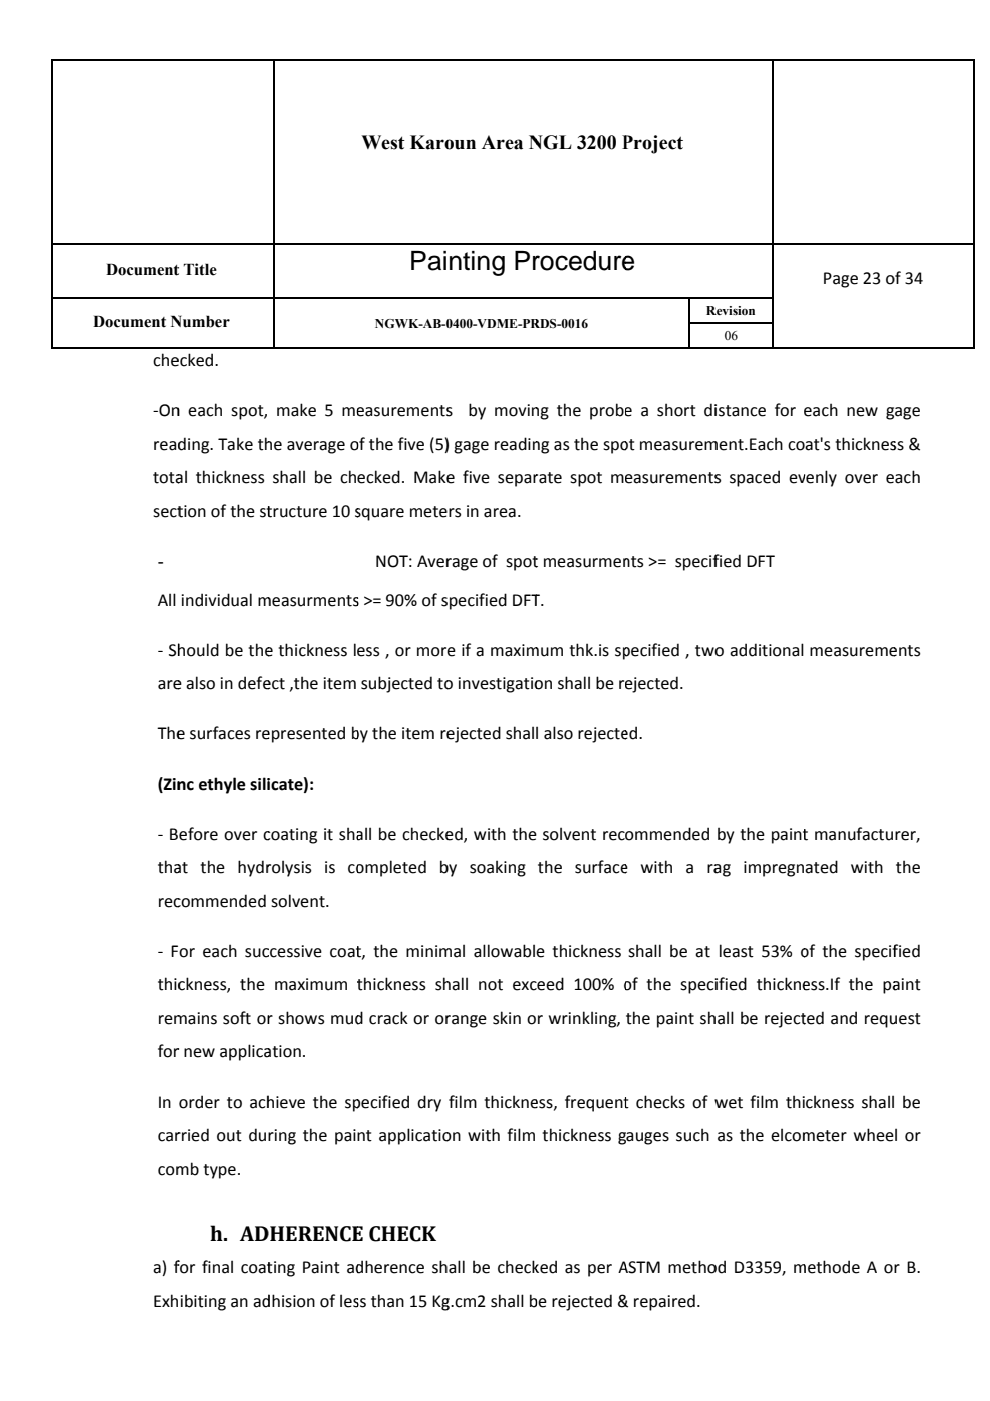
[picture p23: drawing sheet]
<svg xmlns="http://www.w3.org/2000/svg" width="210mm" height="297mm" viewBox="0 0 210 297" stroke-linecap="round" stroke-linejoin="round" font-family="sans-serif">
<defs><g id="words">
<g font-size="5.7">
<text x="86.8" y="57.2">Painting Prrocedure</text>
<text x="131.8" y="57.2">e</text>
</g>
<g font-size="4.6">
<text x="44.6" y="263.2">h. ADHERENCE</text>
<text x="53.9" y="263.2">D</text>
<text x="74.5" y="263.2">E CHECK</text>
</g>
<g font-size="4.2">
<text x="76.6" y="31.6">West Karo</text>
<text x="94.3" y="31.6">oun Area NGL 3200 Project</text>
<text x="112.2" y="31.6">N</text>
<text x="131.9" y="31.6">P</text>
</g>
<g font-size="3.9">
<text x="174.5" y="60.1">Page 23 of 34</text>
<text x="187.8" y="60.1">o</text>
<text x="32.5" y="77.6">che</text>
<text x="36.2" y="77.6">ecked.</text>
<text x="32.5" y="88.3">-On</text>
<text x="36.3" y="88.3">n each spot, make 5 measurementss</text>
<text x="75.5" y="88.3">e</text>
<text x="99.4" y="88.3">by moving the probe</text>
<text x="112.6" y="88.3">n</text>
<text x="132.4" y="88.3">e a short diistance for each new gage</text>
<text x="32.5" y="95.4">read</text>
<text x="37.7" y="95.4">ding. Take the average of the five (5)) gage reading as the spot measurem</text>
<text x="56" y="95.4">h</text>
<text x="74.2" y="95.4">o</text>
<text x="112.8" y="95.4">n</text>
<text x="131.5" y="95.4">o</text>
<text x="149.5" y="95.4">ment.Each coat's thicknesss &amp;</text>
<text x="32.5" y="102.5">tota</text>
<text x="37.2" y="102.5">al thickness shall be checked. Make</text>
<text x="94.7" y="102.5">e five separrate spot measurementss spaced evvenly over each</text>
<text x="132.5" y="102.5">e</text>
<text x="32.5" y="109.6">secttion of the sttructure 10 ssquare mete</text>
<text x="93.2" y="109.6">ers in area.</text>
<text x="33.4" y="120.2">-</text>
<text x="79.6" y="120.2">NOT: Averrage of spott measurments &gt;= speciffied DFT</text>
<text x="131.9" y="120.2">n</text>
<text x="33.4" y="128.4">All individual measurmentss &gt;= 90% of sspecified DFT.</text>
<text x="54.6" y="128.4">m</text>
<text x="112.7" y="128.4">T</text>
<text x="33.4" y="139">- Sh</text>
<text x="37.5" y="139">hould be the thickness less , or more if a maximum thk.is specified , two</text>
<text x="56.1" y="139">e</text>
<text x="111.5" y="139">m</text>
<text x="131.9" y="139">p</text>
<text x="151.7" y="139">o additional measurements</text>
<text x="188.6" y="139">e</text>
<text x="33.4" y="146.1">are</text>
<text x="36.7" y="146.1">e also in defect ,the item subjected to</text>
<text x="55.6" y="146.1">e</text>
<text x="94.2" y="146.1">o investigation shall be rejected.</text>
<text x="113.3" y="146.1">o</text>
<text x="132.5" y="146.1">e</text>
<text x="33.4" y="156.8">The</text>
<text x="37.4" y="156.8">e surfaces represented by the item re</text>
<text x="55.5" y="156.8">e</text>
<text x="74.4" y="156.8">b</text>
<text x="94.7" y="156.8">ejected shall also rejected.</text>
<text x="131.6" y="156.8">e</text>
<text x="33.4" y="167.4">(Zin</text>
<text x="37.5" y="167.4">nc ethyle siliicate):</text>
<text x="33.4" y="178">- Before over ccoating it shall be checke</text>
<text x="75.4" y="178">a</text>
<text x="94.4" y="178">ed, with the solvent recommended by the paintt manufacturer,</text>
<text x="33.4" y="185.1">tha</text>
<text x="36.8" y="185.1">at the hydrrolysis is completed b</text>
<text x="75.4" y="185.1">o</text>
<text x="93.3" y="185.1">by soaking the surface</text>
<text x="131.5" y="185.1">e with a raag impregnated with the</text>
<text x="33.4" y="192.2">reccommended solvent.</text>
<text x="33.4" y="202.9">- For each succcessive coatt, the minim</text>
<text x="93.1" y="202.9">mal allowable thickness shall be at least 53% of the speciffied</text>
<text x="169.8" y="202.9">o</text>
<text x="33.4" y="210">thicckness, the maximum tthickness sh</text>
<text x="93.9" y="210">hall not exceed 100% of the speciified thickness.If the paint</text>
<text x="132.2" y="210">o</text>
<text x="170.2" y="210">e</text>
<text x="189.2" y="210">a</text>
<text x="33.4" y="217.1">rem</text>
<text x="36.8" y="217.1">mains soft orr shows mud</text>
<text x="75.2" y="217.1">d crack or orrange skin or wrinkling, the paint sh</text>
<text x="150.2" y="217.1">hall be rejectted and request</text>
<text x="188.6" y="217.1">u</text>
<text x="33.4" y="224.2">forr new application.</text>
<text x="55.9" y="224.2">a</text>
<text x="33.4" y="234.8">In order to achieve the specified dry film thickness, frequentt checks of w</text>
<text x="56.4" y="234.8">h</text>
<text x="74.6" y="234.8">p</text>
<text x="112.4" y="234.8">e</text>
<text x="151.7" y="234.8">wet film thickness shall be</text>
<text x="33.4" y="241.9">carrried out during the paint applicatio</text>
<text x="93.8" y="241.9">on with film thickness gauges such as the elcometer wheel or</text>
<text x="170.1" y="241.9">m</text>
<text x="33.4" y="249">com</text>
<text x="37.2" y="249">mb type.</text>
<text x="32.5" y="270">a) ffor final coatting Paint adherence sh</text>
<text x="75.3" y="270">d</text>
<text x="93.2" y="270">hall be checkked as per ASTM metho</text>
<text x="131.2" y="270">A</text>
<text x="150.2" y="270">od D3359, methode A or B.</text>
<text x="168.3" y="270">m</text>
<text x="32.5" y="277.1">Exhibiting an adhision of lesss than 15 Kgg.cm2 shall be rejected &amp;</text>
<text x="55.5" y="277.1">d</text>
<text x="112.2" y="277.1">b</text>
<text x="130.9" y="277.1">&amp; repaired.</text>
</g>
<g font-size="3.5">
<text x="22.5" y="58.4">Documentt Title</text>
<text x="19.8" y="69.4">Document N</text>
<text x="36.2" y="69.4">Number</text>
</g>
<g font-size="2.8">
<text x="79.5" y="69.4">NGWK-AB-00400-VDME-PRDS-0016</text>
<text x="112.5" y="69.4">R</text>
<text x="149.7" y="66.8">R</text>
<text x="150" y="66.8">Revision</text>
<text x="153.8" y="72.1">06</text>
</g>
</g></defs>
<g fill="#000">
<path d="M10.9 12.5h.4v.4h-.4zM56.9 12.5h.9v.4h-.9zM57.8 12.5h.4v.4h-.4zM163.7 12.5h.4v.4h-.4zM206.5 12.5h.3v.4h-.3zM56.9 51.6h.9v.3h-.9zM57.8 51.6h.4v.3h-.4zM163.7 51.6h.4v.3h-.4zM10.9 62.9h.4v.4h-.4zM56.9 62.9h.9v.3h-.9zM56.9 73.6h.9v.3h-.9zM57.8 62.9h.4v.4h-.4z"/>
<path d="M146 62.9h.4v.4h-.4zM163.7 68.2h.4v.4h-.4zM206.5 73.6h.3v.3h-.3z"/>
</g>
<g fill="none" stroke="#000" stroke-width=".34">
<path d="M10.9 12.7h46M11.1 12.9v50M58 12.9v38.7M58.2 12.7h105.5M163.9 12.9v38.7M164.1 12.7h42.4M206.7 12.9v61M11.3 51.7h45.6M58 51.9v11M58.2 51.7h105.5M163.9 51.9v16.3M164.1 51.7h42.4"/>
<path d="M10.9 73.8h46M11.1 63.3v10.6M11.3 63.1h45.6M58 63.3v10.6M58.2 63.1h87.8M58.2 73.8h87.8M146.2 63.3v10.6M146.4 63.1h17.3M146.4 73.8h17.3M146.4 68.4h17.3M163.9 68.6v5.3M164.1 73.8h42.4"/>
</g>
<use href="#words"/>
</svg>
